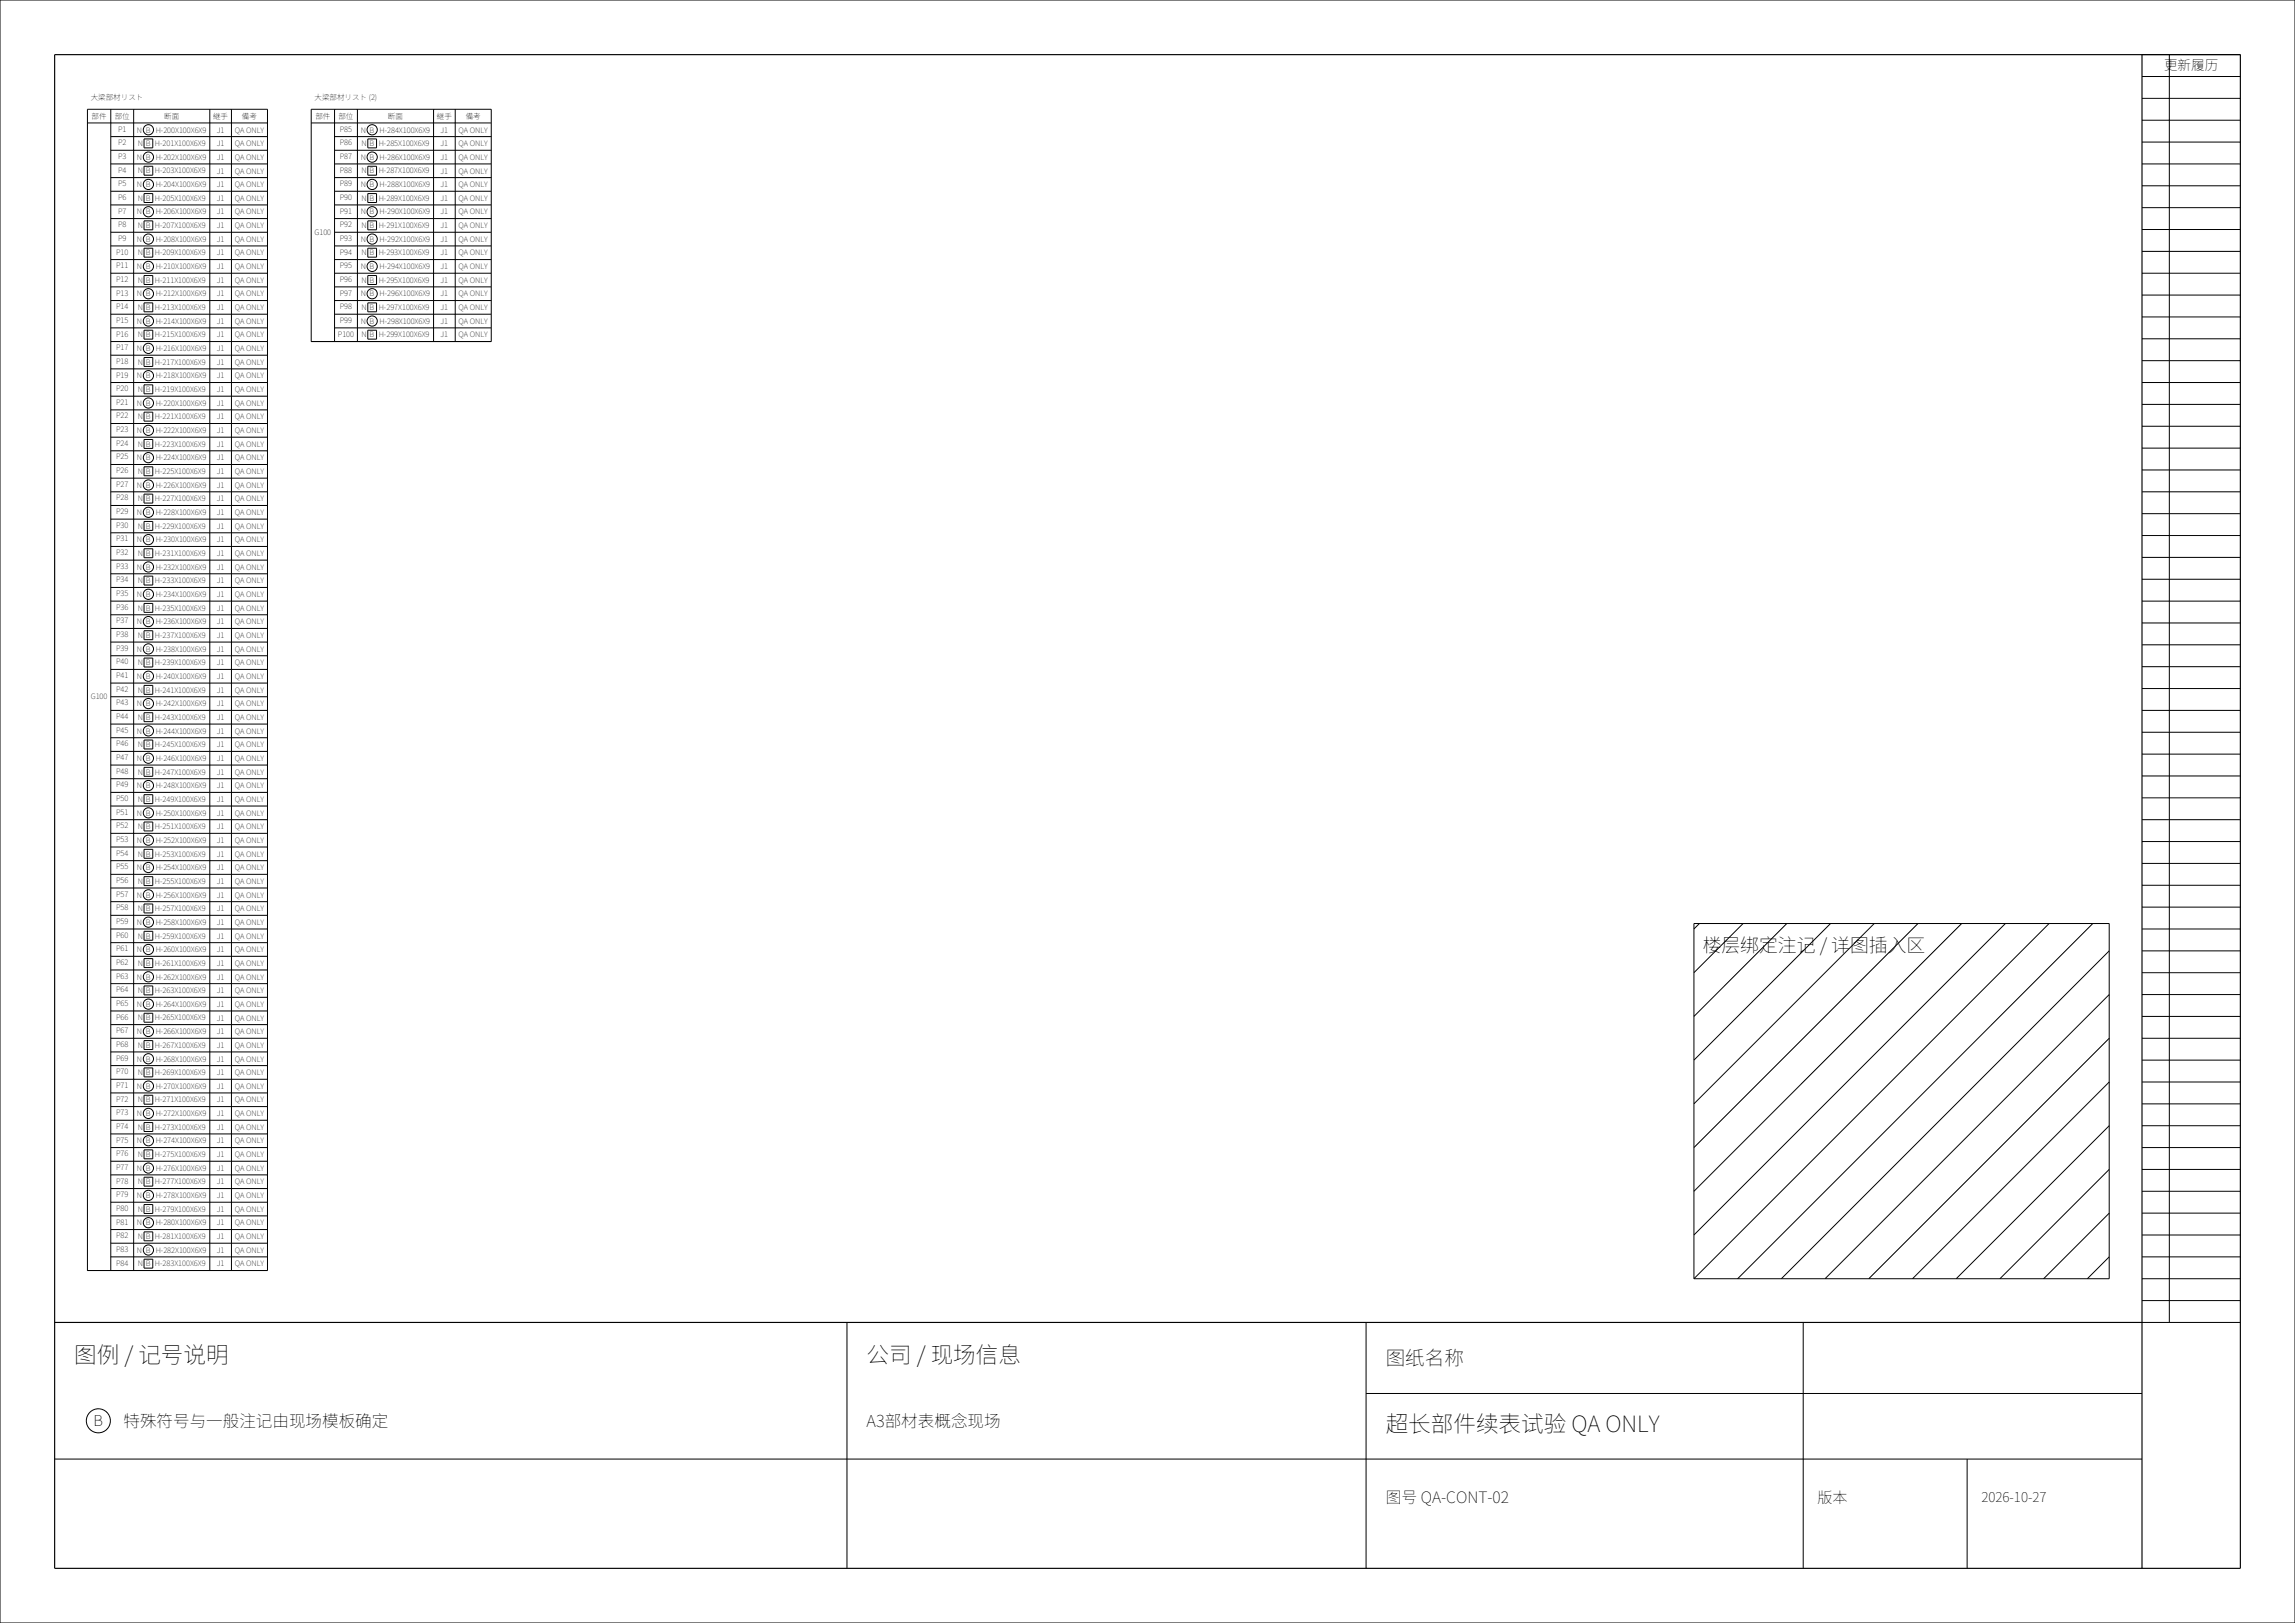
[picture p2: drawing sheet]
<svg xmlns="http://www.w3.org/2000/svg" width="420mm" height="297mm" viewBox="0 0 420 297" stroke-linecap="round" stroke-linejoin="round" font-family="sans-serif">
<defs><g id="words">
<g font-size="4.1">
<text x="13.6" y="249.5">图例 / 记号说明</text>
<text x="158.6" y="249.5">公司 / 现场信息</text>
<text x="253.6" y="262">超长部件续表试验 QA ONLY</text>
</g>
<text font-size="3.6" x="253.6" y="249.8">图纸名称</text>
<text font-size="3.4" x="311.6" y="174.2">楼层绑定注记 / 详图插入区</text>
<g font-size="3">
<text x="22.6" y="261.1">特殊符号与一般注记由现场模板确定</text>
<text x="158.6" y="261.1">A3部材表概念现场</text>
</g>
<text font-size="2.9" x="253.6" y="275">图号 QA-CONT-02</text>
<g font-size="2.8">
<text x="17.1" y="261">B</text>
<text x="332.6" y="275">版本</text>
</g>
<g font-size="2.5">
<text x="396" y="12.9">更新履历</text>
<text x="362.6" y="274.9">2026-10-27</text>
</g>
<g font-size="1.4">
<text x="16.6" y="18.2">大梁部材リスト</text>
<text x="16.8" y="21.7">部件</text>
<text x="21" y="21.7">部位</text>
<text x="30" y="21.7">断面</text>
<text x="39" y="21.7">継手</text>
<text x="44.3" y="21.7">備考</text>
<text x="57.6" y="18.2">大梁部材リスト (2)</text>
<text x="57.7" y="21.7">部件</text>
<text x="61.9" y="21.7">部位</text>
<text x="71" y="21.7">断面</text>
<text x="79.9" y="21.7">継手</text>
<text x="85.2" y="21.7">備考</text>
<text x="21.6" y="24.1">P1</text>
<text x="21.6" y="26.6">P2</text>
<text x="21.6" y="29.1">P3</text>
<text x="25.1" y="24.2">N B H-200X100X6X9</text>
<text x="25.1" y="29.2">N B H-202X100X6X9</text>
<text x="25.2" y="26.7">N B H-201X100X6X9</text>
<text x="39.7" y="24.2">J1</text>
<text x="39.7" y="26.7">J1</text>
<text x="39.7" y="29.2">J1</text>
<text x="43" y="24.2">QA ONLY</text>
<text x="43" y="26.7">QA ONLY</text>
<text x="43" y="29.2">QA ONLY</text>
<text x="62.2" y="24.1">P85</text>
<text x="62.2" y="26.6">P86</text>
<text x="62.2" y="29.1">P87</text>
<text x="66" y="24.2">N B H-284X100X6X9</text>
<text x="66" y="29.2">N B H-286X100X6X9</text>
<text x="66.2" y="26.7">N B H-285X100X6X9</text>
<text x="80.6" y="24.2">J1</text>
<text x="80.6" y="26.7">J1</text>
<text x="80.6" y="29.2">J1</text>
<text x="83.9" y="24.2">QA ONLY</text>
<text x="83.9" y="26.7">QA ONLY</text>
<text x="83.9" y="29.2">QA ONLY</text>
<text x="21.6" y="31.6">P4</text>
<text x="21.6" y="34.1">P5</text>
<text x="25.1" y="34.2">N B H-204X100X6X9</text>
<text x="25.2" y="31.7">N B H-203X100X6X9</text>
<text x="39.7" y="31.7">J1</text>
<text x="39.7" y="34.2">J1</text>
<text x="43" y="31.7">QA ONLY</text>
<text x="43" y="34.2">QA ONLY</text>
<text x="62.2" y="31.6">P88</text>
<text x="62.2" y="34.1">P89</text>
<text x="66" y="34.2">N B H-288X100X6X9</text>
<text x="66.2" y="31.7">N B H-287X100X6X9</text>
<text x="80.6" y="31.7">J1</text>
<text x="80.6" y="34.2">J1</text>
<text x="83.9" y="31.7">QA ONLY</text>
<text x="83.9" y="34.2">QA ONLY</text>
<text x="21.6" y="36.6">P6</text>
<text x="21.6" y="39.1">P7</text>
<text x="21.6" y="41.6">P8</text>
<text x="25.1" y="39.2">N B H-206X100X6X9</text>
<text x="25.2" y="36.7">N B H-205X100X6X9</text>
<text x="25.2" y="41.7">N B H-207X100X6X9</text>
<text x="39.7" y="36.7">J1</text>
<text x="39.7" y="39.2">J1</text>
<text x="39.7" y="41.7">J1</text>
<text x="43" y="36.7">QA ONLY</text>
<text x="43" y="39.2">QA ONLY</text>
<text x="43" y="41.7">QA ONLY</text>
<text x="62.2" y="36.6">P90</text>
<text x="62.2" y="39.1">P91</text>
<text x="62.2" y="41.6">P92</text>
<text x="66" y="39.2">N B H-290X100X6X9</text>
<text x="66.2" y="36.7">N B H-289X100X6X9</text>
<text x="66.2" y="41.7">N B H-291X100X6X9</text>
<text x="80.6" y="36.7">J1</text>
<text x="80.6" y="39.2">J1</text>
<text x="80.6" y="41.7">J1</text>
<text x="83.9" y="36.7">QA ONLY</text>
<text x="83.9" y="39.2">QA ONLY</text>
<text x="83.9" y="41.7">QA ONLY</text>
<text x="21.2" y="46.6">P10</text>
<text x="21.6" y="44.1">P9</text>
<text x="25.1" y="44.2">N B H-208X100X6X9</text>
<text x="25.2" y="46.7">N B H-209X100X6X9</text>
<text x="39.7" y="44.2">J1</text>
<text x="39.7" y="46.7">J1</text>
<text x="43" y="44.2">QA ONLY</text>
<text x="43" y="46.7">QA ONLY</text>
<text x="57.6" y="43">G100</text>
<text x="62.2" y="44.1">P93</text>
<text x="62.2" y="46.6">P94</text>
<text x="66" y="44.2">N B H-292X100X6X9</text>
<text x="66.2" y="46.7">N B H-293X100X6X9</text>
<text x="80.6" y="44.2">J1</text>
<text x="80.6" y="46.7">J1</text>
<text x="83.9" y="44.2">QA ONLY</text>
<text x="83.9" y="46.7">QA ONLY</text>
<text x="21.2" y="49.1">P11</text>
<text x="21.2" y="51.6">P12</text>
<text x="25.1" y="49.2">N B H-210X100X6X9</text>
<text x="25.2" y="51.7">N B H-211X100X6X9</text>
<text x="39.7" y="49.2">J1</text>
<text x="39.7" y="51.7">J1</text>
<text x="43" y="49.2">QA ONLY</text>
<text x="43" y="51.7">QA ONLY</text>
<text x="62.2" y="49.1">P95</text>
<text x="62.2" y="51.6">P96</text>
<text x="66" y="49.2">N B H-294X100X6X9</text>
<text x="66.2" y="51.7">N B H-295X100X6X9</text>
<text x="80.6" y="49.2">J1</text>
<text x="80.6" y="51.7">J1</text>
<text x="83.9" y="49.2">QA ONLY</text>
<text x="83.9" y="51.7">QA ONLY</text>
<text x="21.2" y="54.1">P13</text>
<text x="21.2" y="56.6">P14</text>
<text x="21.2" y="59.1">P15</text>
<text x="25.1" y="54.2">N B H-212X100X6X9</text>
<text x="25.1" y="59.2">N B H-214X100X6X9</text>
<text x="25.2" y="56.7">N B H-213X100X6X9</text>
<text x="39.7" y="54.2">J1</text>
<text x="39.7" y="56.7">J1</text>
<text x="39.7" y="59.2">J1</text>
<text x="43" y="54.2">QA ONLY</text>
<text x="43" y="56.7">QA ONLY</text>
<text x="43" y="59.2">QA ONLY</text>
<text x="62.2" y="54.1">P97</text>
<text x="62.2" y="56.6">P98</text>
<text x="62.2" y="59.1">P99</text>
<text x="66" y="54.2">N B H-296X100X6X9</text>
<text x="66" y="59.2">N B H-298X100X6X9</text>
<text x="66.2" y="56.7">N B H-297X100X6X9</text>
<text x="80.6" y="54.2">J1</text>
<text x="80.6" y="56.7">J1</text>
<text x="80.6" y="59.2">J1</text>
<text x="83.9" y="54.2">QA ONLY</text>
<text x="83.9" y="56.7">QA ONLY</text>
<text x="83.9" y="59.2">QA ONLY</text>
<text x="21.2" y="61.6">P16</text>
<text x="21.2" y="64.1">P17</text>
<text x="25.1" y="64.2">N B H-216X100X6X9</text>
<text x="25.2" y="61.7">N B H-215X100X6X9</text>
<text x="39.7" y="61.7">J1</text>
<text x="39.7" y="64.2">J1</text>
<text x="43" y="61.7">QA ONLY</text>
<text x="43" y="64.2">QA ONLY</text>
<text x="61.8" y="61.6">P100</text>
<text x="66.2" y="61.7">N B H-299X100X6X9</text>
<text x="80.6" y="61.7">J1</text>
<text x="83.9" y="61.7">QA ONLY</text>
<text x="21.2" y="66.6">P18</text>
<text x="21.2" y="69.1">P19</text>
<text x="21.2" y="71.6">P20</text>
<text x="25.1" y="69.2">N B H-218X100X6X9</text>
<text x="25.2" y="66.7">N B H-217X100X6X9</text>
<text x="25.2" y="71.7">N B H-219X100X6X9</text>
<text x="39.7" y="66.7">J1</text>
<text x="39.7" y="69.2">J1</text>
<text x="39.7" y="71.7">J1</text>
<text x="43" y="66.7">QA ONLY</text>
<text x="43" y="69.2">QA ONLY</text>
<text x="43" y="71.7">QA ONLY</text>
<text x="21.2" y="74.1">P21</text>
<text x="21.2" y="76.6">P22</text>
<text x="25.1" y="74.2">N B H-220X100X6X9</text>
<text x="25.2" y="76.7">N B H-221X100X6X9</text>
<text x="39.7" y="74.2">J1</text>
<text x="39.7" y="76.7">J1</text>
<text x="43" y="74.2">QA ONLY</text>
<text x="43" y="76.7">QA ONLY</text>
<text x="21.2" y="79.1">P23</text>
<text x="21.2" y="81.6">P24</text>
<text x="25.1" y="79.2">N B H-222X100X6X9</text>
<text x="25.2" y="81.7">N B H-223X100X6X9</text>
<text x="39.7" y="79.2">J1</text>
<text x="39.7" y="81.7">J1</text>
<text x="43" y="79.2">QA ONLY</text>
<text x="43" y="81.7">QA ONLY</text>
<text x="21.2" y="84.1">P25</text>
<text x="21.2" y="86.6">P26</text>
<text x="21.2" y="89.1">P27</text>
<text x="25.1" y="84.2">N B H-224X100X6X9</text>
<text x="25.1" y="89.2">N B H-226X100X6X9</text>
<text x="25.2" y="86.7">N B H-225X100X6X9</text>
<text x="39.7" y="84.2">J1</text>
<text x="39.7" y="86.7">J1</text>
<text x="39.7" y="89.2">J1</text>
<text x="43" y="84.2">QA ONLY</text>
<text x="43" y="86.7">QA ONLY</text>
<text x="43" y="89.2">QA ONLY</text>
<text x="21.2" y="91.6">P28</text>
<text x="21.2" y="94.1">P29</text>
<text x="25.1" y="94.2">N B H-228X100X6X9</text>
<text x="25.2" y="91.7">N B H-227X100X6X9</text>
<text x="39.7" y="91.7">J1</text>
<text x="39.7" y="94.2">J1</text>
<text x="43" y="91.7">QA ONLY</text>
<text x="43" y="94.2">QA ONLY</text>
<text x="21.2" y="96.6">P30</text>
<text x="21.2" y="99.1">P31</text>
<text x="21.2" y="101.6">P32</text>
<text x="25.1" y="99.2">N B H-230X100X6X9</text>
<text x="25.2" y="96.7">N B H-229X100X6X9</text>
<text x="25.2" y="101.7">N B H-231X100X6X9</text>
<text x="39.7" y="96.7">J1</text>
<text x="39.7" y="99.2">J1</text>
<text x="39.7" y="101.7">J1</text>
<text x="43" y="96.7">QA ONLY</text>
<text x="43" y="99.2">QA ONLY</text>
<text x="43" y="101.7">QA ONLY</text>
<text x="21.2" y="104.1">P33</text>
<text x="21.2" y="106.6">P34</text>
<text x="25.1" y="104.2">N B H-232X100X6X9</text>
<text x="25.2" y="106.7">N B H-233X100X6X9</text>
<text x="39.7" y="104.2">J1</text>
<text x="39.7" y="106.7">J1</text>
<text x="43" y="104.2">QA ONLY</text>
<text x="43" y="106.7">QA ONLY</text>
<text x="21.2" y="109.1">P35</text>
<text x="21.2" y="111.6">P36</text>
<text x="25.1" y="109.2">N B H-234X100X6X9</text>
<text x="25.2" y="111.7">N B H-235X100X6X9</text>
<text x="39.7" y="109.2">J1</text>
<text x="39.7" y="111.7">J1</text>
<text x="43" y="109.2">QA ONLY</text>
<text x="43" y="111.7">QA ONLY</text>
<text x="21.2" y="114.1">P37</text>
<text x="21.2" y="116.6">P38</text>
<text x="21.2" y="119.1">P39</text>
<text x="25.1" y="114.2">N B H-236X100X6X9</text>
<text x="25.1" y="119.2">N B H-238X100X6X9</text>
<text x="25.2" y="116.7">N B H-237X100X6X9</text>
<text x="39.7" y="114.2">J1</text>
<text x="39.7" y="116.7">J1</text>
<text x="39.7" y="119.2">J1</text>
<text x="43" y="114.2">QA ONLY</text>
<text x="43" y="116.7">QA ONLY</text>
<text x="43" y="119.2">QA ONLY</text>
<text x="21.2" y="121.6">P40</text>
<text x="21.2" y="124.1">P41</text>
<text x="25.1" y="124.2">N B H-240X100X6X9</text>
<text x="25.2" y="121.7">N B H-239X100X6X9</text>
<text x="39.7" y="121.7">J1</text>
<text x="39.7" y="124.2">J1</text>
<text x="43" y="121.7">QA ONLY</text>
<text x="43" y="124.2">QA ONLY</text>
<text x="16.6" y="128">G100</text>
<text x="21.2" y="126.6">P42</text>
<text x="21.2" y="129.1">P43</text>
<text x="21.2" y="131.6">P44</text>
<text x="25.1" y="129.2">N B H-242X100X6X9</text>
<text x="25.2" y="126.7">N B H-241X100X6X9</text>
<text x="25.2" y="131.7">N B H-243X100X6X9</text>
<text x="39.7" y="126.7">J1</text>
<text x="39.7" y="129.2">J1</text>
<text x="39.7" y="131.7">J1</text>
<text x="43" y="126.7">QA ONLY</text>
<text x="43" y="129.2">QA ONLY</text>
<text x="43" y="131.7">QA ONLY</text>
<text x="21.2" y="134.1">P45</text>
<text x="21.2" y="136.6">P46</text>
<text x="25.1" y="134.2">N B H-244X100X6X9</text>
<text x="25.2" y="136.7">N B H-245X100X6X9</text>
<text x="39.7" y="134.2">J1</text>
<text x="39.7" y="136.7">J1</text>
<text x="43" y="134.2">QA ONLY</text>
<text x="43" y="136.7">QA ONLY</text>
<text x="21.2" y="139.1">P47</text>
<text x="21.2" y="141.6">P48</text>
<text x="25.1" y="139.2">N B H-246X100X6X9</text>
<text x="25.2" y="141.7">N B H-247X100X6X9</text>
<text x="39.7" y="139.2">J1</text>
<text x="39.7" y="141.7">J1</text>
<text x="43" y="139.2">QA ONLY</text>
<text x="43" y="141.7">QA ONLY</text>
<text x="21.2" y="144.1">P49</text>
<text x="21.2" y="146.6">P50</text>
<text x="21.2" y="149.1">P51</text>
<text x="25.1" y="144.2">N B H-248X100X6X9</text>
<text x="25.1" y="149.2">N B H-250X100X6X9</text>
<text x="25.2" y="146.7">N B H-249X100X6X9</text>
<text x="39.7" y="144.2">J1</text>
<text x="39.7" y="146.7">J1</text>
<text x="39.7" y="149.2">J1</text>
<text x="43" y="144.2">QA ONLY</text>
<text x="43" y="146.7">QA ONLY</text>
<text x="43" y="149.2">QA ONLY</text>
<text x="21.2" y="151.6">P52</text>
<text x="21.2" y="154.1">P53</text>
<text x="25.1" y="154.2">N B H-252X100X6X9</text>
<text x="25.2" y="151.7">N B H-251X100X6X9</text>
<text x="39.7" y="151.7">J1</text>
<text x="39.7" y="154.2">J1</text>
<text x="43" y="151.7">QA ONLY</text>
<text x="43" y="154.2">QA ONLY</text>
<text x="21.2" y="156.6">P54</text>
<text x="21.2" y="159.1">P55</text>
<text x="21.2" y="161.6">P56</text>
<text x="25.1" y="159.2">N B H-254X100X6X9</text>
<text x="25.2" y="156.7">N B H-253X100X6X9</text>
<text x="25.2" y="161.7">N B H-255X100X6X9</text>
<text x="39.7" y="156.7">J1</text>
<text x="39.7" y="159.2">J1</text>
<text x="39.7" y="161.7">J1</text>
<text x="43" y="156.7">QA ONLY</text>
<text x="43" y="159.2">QA ONLY</text>
<text x="43" y="161.7">QA ONLY</text>
<text x="21.2" y="164.1">P57</text>
<text x="21.2" y="166.6">P58</text>
<text x="25.1" y="164.2">N B H-256X100X6X9</text>
<text x="25.2" y="166.7">N B H-257X100X6X9</text>
<text x="39.7" y="164.2">J1</text>
<text x="39.7" y="166.7">J1</text>
<text x="43" y="164.2">QA ONLY</text>
<text x="43" y="166.7">QA ONLY</text>
<text x="21.2" y="169.1">P59</text>
<text x="21.2" y="171.6">P60</text>
<text x="25.1" y="169.2">N B H-258X100X6X9</text>
<text x="25.2" y="171.7">N B H-259X100X6X9</text>
<text x="39.7" y="169.2">J1</text>
<text x="39.7" y="171.7">J1</text>
<text x="43" y="169.2">QA ONLY</text>
<text x="43" y="171.7">QA ONLY</text>
<text x="21.2" y="174.1">P61</text>
<text x="21.2" y="176.6">P62</text>
<text x="21.2" y="179.1">P63</text>
<text x="25.1" y="174.2">N B H-260X100X6X9</text>
<text x="25.1" y="179.2">N B H-262X100X6X9</text>
<text x="25.2" y="176.7">N B H-261X100X6X9</text>
<text x="39.7" y="174.2">J1</text>
<text x="39.7" y="176.7">J1</text>
<text x="39.7" y="179.2">J1</text>
<text x="43" y="174.2">QA ONLY</text>
<text x="43" y="176.7">QA ONLY</text>
<text x="43" y="179.2">QA ONLY</text>
<text x="21.2" y="181.6">P64</text>
<text x="21.2" y="184.1">P65</text>
<text x="25.1" y="184.2">N B H-264X100X6X9</text>
<text x="25.2" y="181.7">N B H-263X100X6X9</text>
<text x="39.7" y="181.7">J1</text>
<text x="39.7" y="184.2">J1</text>
<text x="43" y="181.7">QA ONLY</text>
<text x="43" y="184.2">QA ONLY</text>
<text x="21.2" y="186.6">P66</text>
<text x="21.2" y="189.1">P67</text>
<text x="21.2" y="191.6">P68</text>
<text x="25.1" y="189.2">N B H-266X100X6X9</text>
<text x="25.2" y="186.7">N B H-265X100X6X9</text>
<text x="25.2" y="191.7">N B H-267X100X6X9</text>
<text x="39.7" y="186.7">J1</text>
<text x="39.7" y="189.2">J1</text>
<text x="39.7" y="191.7">J1</text>
<text x="43" y="186.7">QA ONLY</text>
<text x="43" y="189.2">QA ONLY</text>
<text x="43" y="191.7">QA ONLY</text>
<text x="21.2" y="194.1">P69</text>
<text x="21.2" y="196.6">P70</text>
<text x="25.1" y="194.2">N B H-268X100X6X9</text>
<text x="25.2" y="196.7">N B H-269X100X6X9</text>
<text x="39.7" y="194.2">J1</text>
<text x="39.7" y="196.7">J1</text>
<text x="43" y="194.2">QA ONLY</text>
<text x="43" y="196.7">QA ONLY</text>
<text x="21.2" y="199.1">P71</text>
<text x="21.2" y="201.6">P72</text>
<text x="25.1" y="199.2">N B H-270X100X6X9</text>
<text x="25.2" y="201.7">N B H-271X100X6X9</text>
<text x="39.7" y="199.2">J1</text>
<text x="39.7" y="201.7">J1</text>
<text x="43" y="199.2">QA ONLY</text>
<text x="43" y="201.7">QA ONLY</text>
<text x="21.2" y="204.1">P73</text>
<text x="21.2" y="206.6">P74</text>
<text x="21.2" y="209.1">P75</text>
<text x="25.1" y="204.2">N B H-272X100X6X9</text>
<text x="25.1" y="209.2">N B H-274X100X6X9</text>
<text x="25.2" y="206.7">N B H-273X100X6X9</text>
<text x="39.7" y="204.2">J1</text>
<text x="39.7" y="206.7">J1</text>
<text x="39.7" y="209.2">J1</text>
<text x="43" y="204.2">QA ONLY</text>
<text x="43" y="206.7">QA ONLY</text>
<text x="43" y="209.2">QA ONLY</text>
<text x="21.2" y="211.6">P76</text>
<text x="21.2" y="214.1">P77</text>
<text x="25.1" y="214.2">N B H-276X100X6X9</text>
<text x="25.2" y="211.7">N B H-275X100X6X9</text>
<text x="39.7" y="211.7">J1</text>
<text x="39.7" y="214.2">J1</text>
<text x="43" y="211.7">QA ONLY</text>
<text x="43" y="214.2">QA ONLY</text>
<text x="21.2" y="216.6">P78</text>
<text x="21.2" y="219.1">P79</text>
<text x="21.2" y="221.6">P80</text>
<text x="25.1" y="219.2">N B H-278X100X6X9</text>
<text x="25.2" y="216.7">N B H-277X100X6X9</text>
<text x="25.2" y="221.7">N B H-279X100X6X9</text>
<text x="39.7" y="216.7">J1</text>
<text x="39.7" y="219.2">J1</text>
<text x="39.7" y="221.7">J1</text>
<text x="43" y="216.7">QA ONLY</text>
<text x="43" y="219.2">QA ONLY</text>
<text x="43" y="221.7">QA ONLY</text>
<text x="21.2" y="224.1">P81</text>
<text x="21.2" y="226.6">P82</text>
<text x="25.1" y="224.2">N B H-280X100X6X9</text>
<text x="25.2" y="226.7">N B H-281X100X6X9</text>
<text x="39.7" y="224.2">J1</text>
<text x="39.7" y="226.7">J1</text>
<text x="43" y="224.2">QA ONLY</text>
<text x="43" y="226.7">QA ONLY</text>
<text x="21.2" y="229.1">P83</text>
<text x="21.2" y="231.6">P84</text>
<text x="25.1" y="229.2">N B H-282X100X6X9</text>
<text x="25.2" y="231.7">N B H-283X100X6X9</text>
<text x="39.7" y="229.2">J1</text>
<text x="39.7" y="231.7">J1</text>
<text x="43" y="229.2">QA ONLY</text>
<text x="43" y="231.7">QA ONLY</text>
</g>
</g></defs>
<g fill="none" stroke="#000" stroke-width=".18">
<path d="M0 0h420v297h-420zM16 20h33v212.5h-33zM20.3 20v212.5M24.5 20v212.5M38.4 20v212.5M42.4 20v212.5M57 20h32.9v42.5h-32.9zM61.2 20v42.5M65.4 20v42.5M79.3 20v42.5M83.3 20v42.5M392 18h18"/>
<path d="M392 14h18M392 10h18M397 10v232M16 22.5h33M20.3 30h28.7M20.3 25h28.7M20.3 27.5h28.7M20.3 32.5h28.7M20.3 35h28.7M20.3 37.5h28.7M20.3 40h28.7M26.4 25.4h1.6v1.7h-1.6z"/>
<path d="M26.4 30.4h1.6v1.7h-1.6zM26.4 35.4h1.6v1.7h-1.6zM57 22.5h32.9M61.2 30h28.7M61.2 25h28.7M61.2 27.5h28.7M61.2 32.5h28.7M61.2 35h28.7M61.2 37.5h28.7M61.2 40h28.7M67.3 25.4h1.6v1.7h-1.6zM67.3 30.4h1.6v1.7h-1.6z"/>
<path d="M67.3 35.4h1.6v1.7h-1.6zM392 38h18M392 34h18M392 30h18M392 26h18M392 22h18M20.3 50h28.7M20.3 42.5h28.7M20.3 45h28.7M20.3 47.5h28.7M20.3 52.5h28.7M20.3 55h28.7"/>
<path d="M20.3 57.5h28.7M20.3 60h28.7M26.4 40.4h1.6v1.7h-1.6zM26.4 45.4h1.6v1.7h-1.6zM26.4 50.4h1.6v1.7h-1.6zM26.4 55.4h1.6v1.7h-1.6zM61.2 50h28.7M61.2 42.5h28.7M61.2 45h28.7M61.2 47.5h28.7M61.2 52.5h28.7M61.2 55h28.7"/>
<path d="M61.2 57.5h28.7M61.2 60h28.7M67.3 40.4h1.6v1.7h-1.6zM67.3 45.4h1.6v1.7h-1.6zM67.3 50.4h1.6v1.7h-1.6zM67.3 55.4h1.6v1.7h-1.6zM392 58h18M392 54h18M392 50h18M392 46h18M392 42h18M20.3 70h28.7"/>
<path d="M20.3 62.5h28.7M20.3 65h28.7M20.3 67.5h28.7M20.3 72.5h28.7M20.3 75h28.7M20.3 77.5h28.7M20.3 80h28.7M26.4 60.4h1.6v1.7h-1.6zM26.4 65.4h1.6v1.7h-1.6zM26.4 70.4h1.6v1.7h-1.6zM26.4 75.4h1.6v1.7h-1.6zM67.3 60.4h1.6v1.7h-1.6z"/>
<path d="M392 78h18M392 74h18M392 70h18M392 66h18M392 62h18M20.3 90h28.7M20.3 82.5h28.7M20.3 85h28.7M20.3 87.5h28.7M20.3 92.5h28.7M20.3 95h28.7M20.3 97.5h28.7"/>
<path d="M20.3 100h28.7M26.4 80.4h1.6v1.7h-1.6zM26.4 85.4h1.6v1.7h-1.6zM26.4 90.4h1.6v1.7h-1.6zM26.4 95.4h1.6v1.7h-1.6zM392 98h18M392 94h18M392 90h18M392 86h18M392 82h18M20.3 110h28.7M20.3 102.5h28.7"/>
<path d="M20.3 105h28.7M20.3 107.5h28.7M20.3 112.5h28.7M20.3 115h28.7M20.3 117.5h28.7M20.3 120h28.7M26.4 100.4h1.6v1.7h-1.6zM26.4 105.4h1.6v1.7h-1.6zM26.4 110.4h1.6v1.7h-1.6zM26.4 115.4h1.6v1.7h-1.6zM392 118h18M392 114h18"/>
<path d="M392 110h18M392 106h18M392 102h18M20.3 130h28.7M20.3 122.5h28.7M20.3 125h28.7M20.3 127.5h28.7M20.3 132.5h28.7M20.3 135h28.7M20.3 137.5h28.7M20.3 140h28.7M26.4 120.4h1.6v1.7h-1.6z"/>
<path d="M26.4 125.4h1.6v1.7h-1.6zM26.4 130.4h1.6v1.7h-1.6zM26.4 135.4h1.6v1.7h-1.6zM392 138h18M392 134h18M392 130h18M392 126h18M392 122h18M20.3 150h28.7M20.3 142.5h28.7M20.3 145h28.7M20.3 147.5h28.7"/>
<path d="M20.3 152.5h28.7M20.3 155h28.7M20.3 157.5h28.7M20.3 160h28.7M26.4 140.4h1.6v1.7h-1.6zM26.4 145.4h1.6v1.7h-1.6zM26.4 150.4h1.6v1.7h-1.6zM26.4 155.4h1.6v1.7h-1.6zM392 158h18M392 154h18M392 150h18M392 146h18"/>
<path d="M392 142h18M20.3 170h28.7M20.3 162.5h28.7M20.3 165h28.7M20.3 167.5h28.7M20.3 172.5h28.7M20.3 175h28.7M20.3 177.5h28.7M20.3 180h28.7M26.4 160.4h1.6v1.7h-1.6zM26.4 165.4h1.6v1.7h-1.6zM26.4 170.4h1.6v1.7h-1.6z"/>
<path d="M26.4 175.4h1.6v1.7h-1.6zM310 169h76v65h-76zM311 169l-1 1M319 169l-9 9M327 169l-17 17M335 169l-25 25M343 169l-33 33M351 169l-41 41M359 169l-49 49M367 169l-57 57M375 169l-65 65M383 169l-65 65"/>
<path d="M386 174l-60 60M392 178h18M392 174h18M392 170h18M392 166h18M392 162h18M20.3 190h28.7M20.3 182.5h28.7M20.3 185h28.7M20.3 187.5h28.7M20.3 192.5h28.7M20.3 195h28.7"/>
<path d="M20.3 197.5h28.7M20.3 200h28.7M26.4 180.4h1.6v1.7h-1.6zM26.4 185.4h1.6v1.7h-1.6zM26.4 190.4h1.6v1.7h-1.6zM26.4 195.4h1.6v1.7h-1.6zM386 182l-52 52M386 190l-44 44M386 198l-36 36M392 198h18M392 194h18M392 190h18"/>
<path d="M392 186h18M392 182h18M20.3 210h28.7M20.3 202.5h28.7M20.3 205h28.7M20.3 207.5h28.7M20.3 212.5h28.7M20.3 215h28.7M20.3 217.5h28.7M20.3 220h28.7M26.4 200.4h1.6v1.7h-1.6zM26.4 205.4h1.6v1.7h-1.6z"/>
<path d="M26.4 210.4h1.6v1.7h-1.6zM26.4 215.4h1.6v1.7h-1.6zM386 206l-28 28M386 214l-20 20M392 218h18M392 214h18M392 210h18M392 206h18M392 202h18M20.3 230h28.7M20.3 222.5h28.7M20.3 225h28.7"/>
<path d="M20.3 227.5h28.7M26.4 220.4h1.6v1.7h-1.6zM26.4 225.4h1.6v1.7h-1.6zM26.4 230.4h1.6v1.7h-1.6zM386 222l-12 12M386 230l-4 4M392 238h18M392 234h18M392 230h18M392 226h18M392 222h18M155 242v45"/>
<path d="M250 242v45M250 255h142M330 242v45M392 242h18M10 267h382M360 267v20"/>
<circle cx="27.2" cy="28.8" r=".94"/>
<circle cx="27.2" cy="33.8" r=".94"/>
<circle cx="27.2" cy="38.8" r=".94"/>
<circle cx="27.2" cy="23.8" r=".94"/>
<circle cx="68.1" cy="23.8" r=".94"/>
<circle cx="68.1" cy="28.8" r=".94"/>
<circle cx="68.1" cy="38.8" r=".94"/>
<circle cx="68.1" cy="33.8" r=".94"/>
<circle cx="27.2" cy="43.8" r=".94"/>
<circle cx="27.2" cy="53.8" r=".94"/>
<circle cx="27.2" cy="58.8" r=".94"/>
<circle cx="27.2" cy="48.8" r=".94"/>
<circle cx="68.1" cy="43.8" r=".94"/>
<circle cx="68.1" cy="53.8" r=".94"/>
<circle cx="68.1" cy="48.8" r=".94"/>
<circle cx="68.1" cy="58.8" r=".94"/>
<circle cx="27.2" cy="63.8" r=".94"/>
<circle cx="27.2" cy="68.8" r=".94"/>
<circle cx="27.2" cy="73.8" r=".94"/>
<circle cx="27.2" cy="78.8" r=".94"/>
<circle cx="27.2" cy="88.8" r=".94"/>
<circle cx="27.2" cy="83.8" r=".94"/>
<circle cx="27.2" cy="98.8" r=".94"/>
<circle cx="27.2" cy="93.8" r=".94"/>
<circle cx="27.2" cy="103.8" r=".94"/>
<circle cx="27.2" cy="108.8" r=".94"/>
<circle cx="27.2" cy="118.8" r=".94"/>
<circle cx="27.2" cy="113.8" r=".94"/>
<circle cx="27.2" cy="138.8" r=".94"/>
<circle cx="27.2" cy="133.8" r=".94"/>
<circle cx="27.2" cy="123.8" r=".94"/>
<circle cx="27.2" cy="128.8" r=".94"/>
<circle cx="27.2" cy="148.8" r=".94"/>
<circle cx="27.2" cy="153.8" r=".94"/>
<circle cx="27.2" cy="158.8" r=".94"/>
<circle cx="27.2" cy="143.8" r=".94"/>
<circle cx="27.2" cy="173.8" r=".94"/>
<circle cx="27.2" cy="178.8" r=".94"/>
<circle cx="27.2" cy="168.8" r=".94"/>
<circle cx="27.2" cy="163.8" r=".94"/>
<circle cx="27.2" cy="198.8" r=".94"/>
<circle cx="27.2" cy="193.8" r=".94"/>
<circle cx="27.2" cy="188.8" r=".94"/>
<circle cx="27.2" cy="183.8" r=".94"/>
<circle cx="27.2" cy="208.8" r=".94"/>
<circle cx="27.2" cy="213.8" r=".94"/>
<circle cx="27.2" cy="203.8" r=".94"/>
<circle cx="27.2" cy="218.8" r=".94"/>
<circle cx="27.2" cy="223.8" r=".94"/>
<circle cx="27.2" cy="228.8" r=".94"/>
<circle cx="18" cy="260" r="2.2"/>
</g>
<path d="M10 10h400v277h-400zM392 10v277M10 242h382" fill="none" stroke="#000" stroke-width=".21"/>
<use href="#words"/>
</svg>
